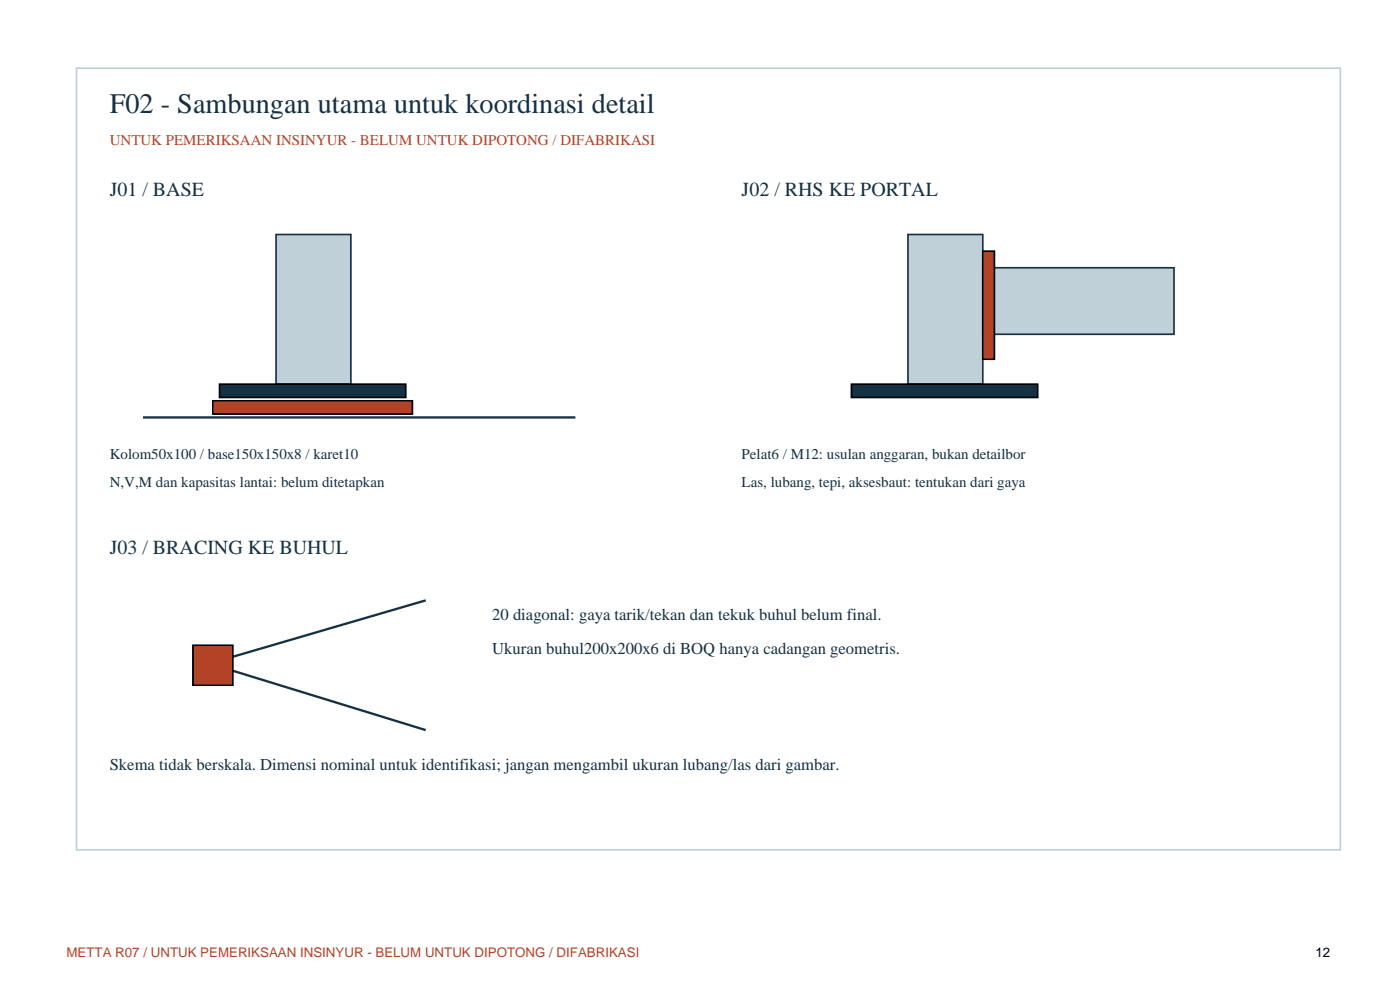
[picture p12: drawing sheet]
<svg xmlns="http://www.w3.org/2000/svg" width="297mm" height="210mm" viewBox="0 0 297 210" stroke-linecap="round" stroke-linejoin="round" font-family="sans-serif">
<defs><g id="words">
<text font-size="6" fill="#153143" x="23.3" y="24">F02 - Sambungan utama untuk koordinasi detail</text>
<g font-size="4.2" fill="#153143">
<text x="23.3" y="41.6">J01 / BASE</text>
<text x="157.3" y="41.6">J02 / RHS KE PORTAL</text>
<text x="23.3" y="117.5">J03 / BRACING KE BUHUL</text>
</g>
<g font-size="3.5" fill="#153143">
<text x="104.4" y="131.6">20 diagonal: gaya tarik/tekan dan tekuk buhul belum final.</text>
<text x="104.4" y="138.6">Ukuran buhul200x200x6 di BOQ hanya cadangan geometris.</text>
<text x="23.3" y="163.3">Skema tidak berskala. Dimensi nominal untuk identifikasi; jangan mengambil ukuran lubang/las dari gambar.</text>
</g>
<text font-size="3.2" fill="#b34327" x="23.3" y="30.7">UNTUK PEMERIKSAAN INSINYUR - BELUM UNTUK DIPOTONG / DIFABRIKASI</text>
<g font-size="3.2" fill="#153143">
<text x="23.3" y="97.4">Kolom50x100 / base150x150x8 / karet10</text>
<text x="157.3" y="97.4">Pelat6 / M12: usulan anggaran, bukan detailbor</text>
<text x="23.3" y="103.4">N,V,M dan kapasitas lantai: belum ditetapkan</text>
<text x="157.3" y="103.4">Las, lubang, tepi, aksesbaut: tentukan dari gaya</text>
</g>
<text font-size="2.8" fill="#b34327" x="14.1" y="202.9">METTA R07 / UNTUK PEMERIKSAAN INSINYUR - BELUM UNTUK DIPOTONG / DIFABRIKASI</text>
<text font-size="2.8" x="279.1" y="202.9">12</text>
</g></defs>
<path d="M16.2 14.5h268.1v165.8h-268.1z" fill-rule="evenodd" fill="#fff" stroke="#bfd0d8" stroke-width=".35"/>
<path d="M58.6 49.7h15.8v31.8h-15.8z" fill-rule="evenodd" fill="#bfd0d8" stroke="#153143" stroke-width=".35"/>
<path d="M46.6 81.5h39.5v2.8h-39.5z" fill-rule="evenodd" fill="#153143" stroke="#000" stroke-width=".35"/>
<path d="M45.2 85h42.3v2.8h-42.3z" fill-rule="evenodd" fill="#b34327" stroke="#000" stroke-width=".35"/>
<path d="M30.3 88.5h91.8" fill="none" stroke="#153143" stroke-width=".49"/>
<path d="M192.6 49.7h15.9v31.8h-15.9z" fill-rule="evenodd" fill="#bfd0d8" stroke="#153143" stroke-width=".35"/>
<path d="M180.6 81.5h39.5v2.8h-39.5z" fill-rule="evenodd" fill="#153143" stroke="#000" stroke-width=".35"/>
<path d="M208.5 56.8h40.6v14.1h-40.6z" fill-rule="evenodd" fill="#bfd0d8" stroke="#153143" stroke-width=".35"/>
<path d="M208.5 53.3h2.5v22.9h-2.5z" fill-rule="evenodd" fill="#b34327" stroke="#000" stroke-width=".35"/>
<path d="M90.3 127.4l-45.8 13.4 45.8 14.1" fill="none" stroke="#153143" stroke-width=".49"/>
<path d="M40.9 136.9h8.5v8.4h-8.5z" fill-rule="evenodd" fill="#b34327" stroke="#000" stroke-width=".35"/>
<use href="#words"/>
</svg>
